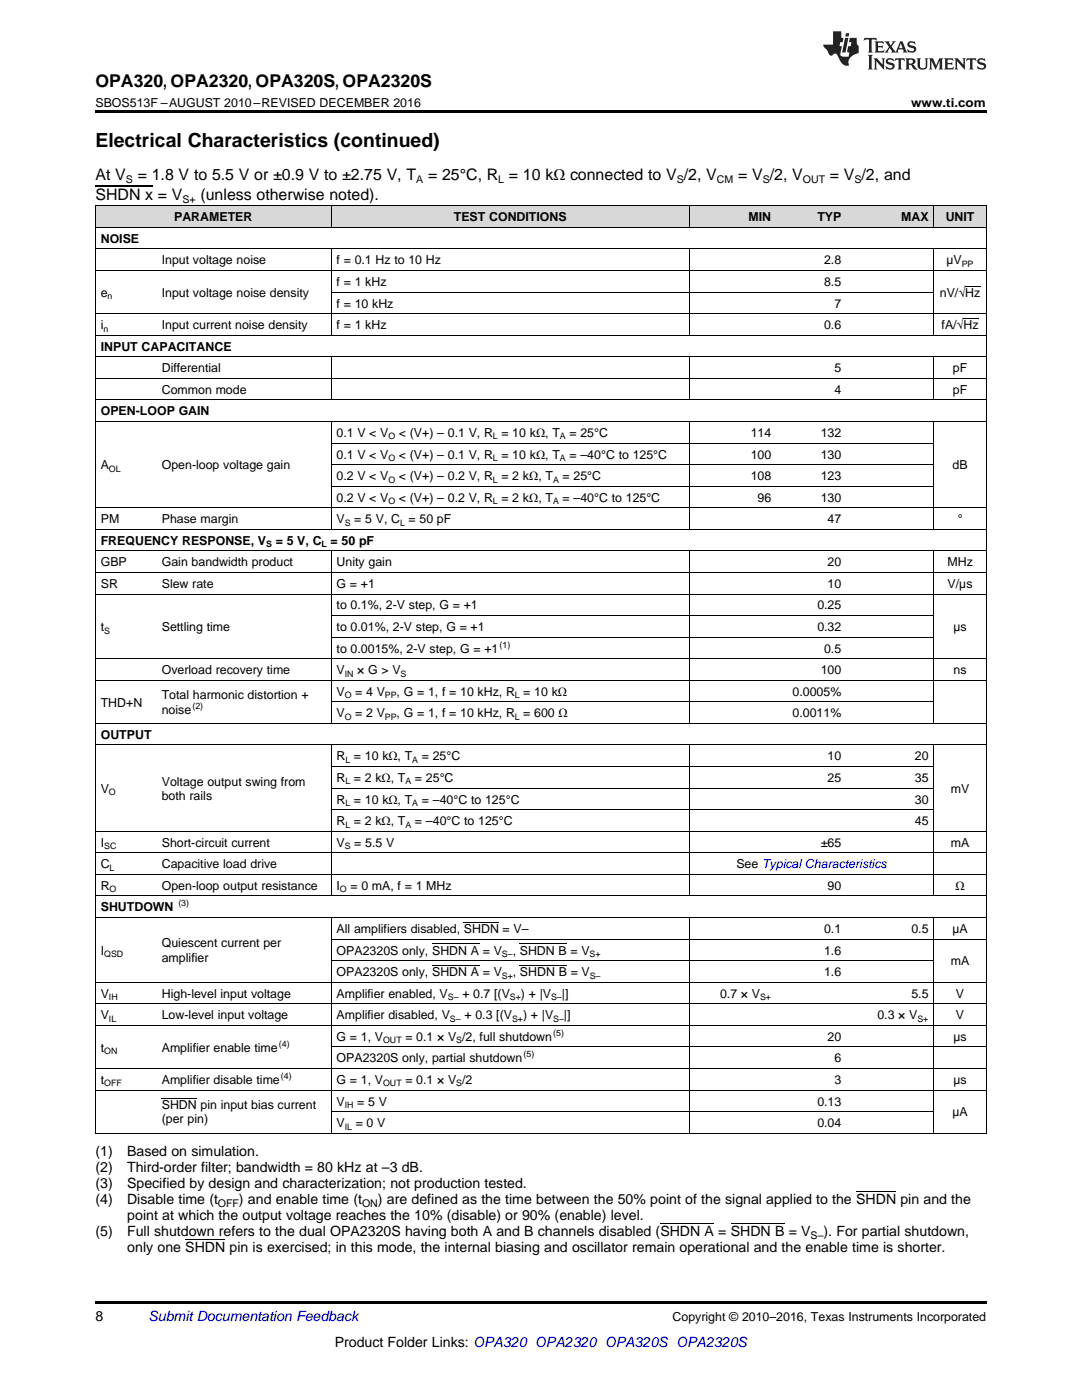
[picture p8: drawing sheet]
<svg xmlns="http://www.w3.org/2000/svg" width="216mm" height="279mm" viewBox="0 0 216 279" stroke-linecap="round" stroke-linejoin="round" font-family="sans-serif">
<defs><g id="words">
<text font-size="3.9" x="19" y="29.3">Electrical Characteristics (continued)</text>
<text font-size="3.5" x="19" y="17.3">OPA320, OPA2320, OPA320S, OPA2320S</text>
<g font-size="3.2">
<text x="19" y="36">At V</text>
<text x="27.5" y="36">= 1.8 V to 5.5 V or ±0.9 V to ±2.75 V, T</text>
<text x="85.4" y="36">= 25°C, R = 10 kΩ connected to V /2, V</text>
<text x="147.3" y="36">= V /2, V</text>
<text x="165.6" y="36">= V /2, and</text>
<text x="19" y="39.9">SHDN x = V</text>
<text x="40" y="39.9">(unless otherwise noted).</text>
</g>
<g font-size="2.8">
<text x="19" y="230.8">(1)</text>
<text x="19" y="234">(2)</text>
<text x="25.4" y="230.8">Based on simulation.</text>
<text x="25.4" y="234">Third-order filter; bandwidth = 80 kHz at –3 dB.</text>
<text x="19" y="237.1">(3)</text>
<text x="25.4" y="237.1">Specified by design and characterization; not production tested.</text>
<text x="19" y="240.3">(4)</text>
<text x="25.4" y="240.3">Disable time (t</text>
<text x="25.4" y="243.5">point at which the output voltage reaches the 10% (disable) or 90% (enable) level.</text>
<text x="47.7" y="240.3">) and enable time (t</text>
<text x="75.4" y="240.3">) are defined as the time between the 50% point of the signal applied to the SHDN pin and the</text>
<text x="19" y="246.7">(5)</text>
<text x="25.4" y="246.7">Full shutdown refers to the dual OPA2320S having both A and B channels disabled (SHDN A = SHDN B = V</text>
<text x="25.4" y="249.8">only one SHDN pin is exercised; in this mode, the internal biasing and oscillator remain operational and the enable time is shorter.</text>
<text x="164.3" y="246.7">). For partial shutdown,</text>
<text x="19" y="263.6">8</text>
<text x="66.8" y="268.9">Product Folder Links: OPA320 OPA2320 OPA320S OPA2320S</text>
</g>
<text font-size="2.8" fill="#0000c8" x="29.6" y="263.6">Submit Documentation Feedback</text>
<g font-size="2.5">
<text x="19" y="21.4">SBOS513F –AUGUST 2010–REVISED DECEMBER 2016</text>
<text x="181.8" y="21.4">www.ti.com</text>
<text x="34.7" y="44.2">PARAMETER</text>
<text x="90.6" y="44.2">TEST CONDITIONS</text>
<text x="149.4" y="44.2">MIN</text>
<text x="163.1" y="44.2">TYP</text>
<text x="179.8" y="44.2">MAX</text>
<text x="188.7" y="44.2">UNIT</text>
<text x="20.1" y="48.5">NOISE</text>
<text x="32.3" y="52.8">Input voltage noise</text>
<text x="67.2" y="52.8">f = 0.1 Hz to 10 Hz</text>
<text x="164.4" y="52.8">2.8</text>
<text x="188.9" y="52.8">µV</text>
<text x="20.1" y="59.2">e</text>
<text x="32.3" y="59.2">Input voltage noise density</text>
<text x="67.2" y="57.1">f = 1 kHz</text>
<text x="164.4" y="57.1">8.5</text>
<text x="187.5" y="59.2">nV/√Hz</text>
<text x="20.1" y="65.7">i</text>
<text x="32.3" y="65.7">Input current noise density</text>
<text x="67.2" y="61.4">f = 10 kHz</text>
<text x="67.2" y="65.7">f = 1 kHz</text>
<text x="164.4" y="65.7">0.6</text>
<text x="166.5" y="61.4">7</text>
<text x="187.9" y="65.7">fA/√Hz</text>
<text x="20.1" y="70">INPUT CAPACITANCE</text>
<text x="32.3" y="74.3">Differential</text>
<text x="166.5" y="74.3">5</text>
<text x="190.1" y="74.3">pF</text>
<text x="20.1" y="82.9">OPEN-LOOP GAIN</text>
<text x="32.3" y="78.6">Common mode</text>
<text x="166.5" y="78.6">4</text>
<text x="190.1" y="78.6">pF</text>
<text x="67.2" y="87.2">0.1 V &lt; V</text>
<text x="79.6" y="87.2">&lt; (V+) – 0.1 V, R = 10 kΩ, T</text>
<text x="113.6" y="87.2">= 25°C</text>
<text x="149.8" y="87.2">114</text>
<text x="163.8" y="87.2">132</text>
<text x="20.1" y="93.7">A</text>
<text x="32.3" y="93.7">Open-loop voltage gain</text>
<text x="67.2" y="91.5">0.1 V &lt; V</text>
<text x="67.2" y="95.8">0.2 V &lt; V</text>
<text x="79.6" y="91.5">&lt; (V+) – 0.1 V, R = 10 kΩ, T</text>
<text x="79.6" y="95.8">&lt; (V+) – 0.2 V, R = 2 kΩ, T</text>
<text x="112.3" y="95.8">= 25°C</text>
<text x="113.6" y="91.5">= –40°C to 125°C</text>
<text x="149.8" y="91.5">100</text>
<text x="149.8" y="95.8">108</text>
<text x="163.8" y="91.5">130</text>
<text x="163.8" y="95.8">123</text>
<text x="190.1" y="93.7">dB</text>
<text x="67.2" y="100.1">0.2 V &lt; V</text>
<text x="79.6" y="100.1">&lt; (V+) – 0.2 V, R = 2 kΩ, T</text>
<text x="112.3" y="100.1">= –40°C to 125°C</text>
<text x="151.2" y="100.1">96</text>
<text x="163.8" y="100.1">130</text>
<text x="20.1" y="104.4">PM</text>
<text x="32.3" y="104.4">Phase margin</text>
<text x="67.2" y="104.4">V</text>
<text x="70.7" y="104.4">= 5 V, C = 50 pF</text>
<text x="165.1" y="104.4">47</text>
<text x="191.1" y="104.4">°</text>
<text x="20.1" y="108.7">FREQUENCY RESPONSE, V</text>
<text x="20.1" y="113">GBP</text>
<text x="32.3" y="113">Gain bandwidth product</text>
<text x="55" y="108.7">= 5 V, C</text>
<text x="66" y="108.7">= 50 pF</text>
<text x="67.2" y="113">Unity gain</text>
<text x="165.1" y="113">20</text>
<text x="189.1" y="113">MHz</text>
<text x="20.1" y="117.3">SR</text>
<text x="32.3" y="117.3">Slew rate</text>
<text x="67.2" y="117.3">G = +1</text>
<text x="165.1" y="117.3">10</text>
<text x="189.1" y="117.3">V/µs</text>
<text x="20.1" y="125.9">t</text>
<text x="32.3" y="125.9">Settling time</text>
<text x="67.2" y="121.6">to 0.1%, 2-V step, G = +1</text>
<text x="67.2" y="125.9">to 0.01%, 2-V step, G = +1</text>
<text x="163.1" y="121.6">0.25</text>
<text x="163.1" y="125.9">0.32</text>
<text x="190.3" y="125.9">µs</text>
<text x="67.2" y="130.2">to 0.0015%, 2-V step, G = +1</text>
<text x="164.4" y="130.2">0.5</text>
<text x="32.3" y="134.5">Overload recovery time</text>
<text x="67.2" y="134.5">V</text>
<text x="71.3" y="134.5">× G &gt; V</text>
<text x="163.8" y="134.5">100</text>
<text x="190.3" y="134.5">ns</text>
<text x="20.1" y="141">THD+N</text>
<text x="32.3" y="139.6">Total harmonic distortion +</text>
<text x="32.3" y="142.4">noise</text>
<text x="67.2" y="138.9">V</text>
<text x="67.2" y="143.2">V</text>
<text x="70.9" y="138.9">= 4 V</text>
<text x="70.9" y="143.2">= 2 V</text>
<text x="79.1" y="138.9">, G = 1, f = 10 kHz, R = 10 kΩ</text>
<text x="79.1" y="143.2">, G = 1, f = 10 kHz, R = 600 Ω</text>
<text x="158.2" y="138.9">0.0005%</text>
<text x="158.2" y="143.2">0.0011%</text>
<text x="20.1" y="147.5">OUTPUT</text>
<text x="67.2" y="151.8">R = 10 kΩ, T</text>
<text x="84.2" y="151.8">= 25°C</text>
<text x="165.1" y="151.8">10</text>
<text x="182.6" y="151.8">20</text>
<text x="20.1" y="158.2">V</text>
<text x="32.3" y="156.8">Voltage output swing from</text>
<text x="32.3" y="159.6">both rails</text>
<text x="67.2" y="156.1">R = 2 kΩ, T</text>
<text x="67.2" y="160.4">R = 10 kΩ, T</text>
<text x="82.8" y="156.1">= 25°C</text>
<text x="84.2" y="160.4">= –40°C to 125°C</text>
<text x="165.1" y="156.1">25</text>
<text x="182.6" y="156.1">35</text>
<text x="182.6" y="160.4">30</text>
<text x="189.7" y="158.2">mV</text>
<text x="67.2" y="164.7">R = 2 kΩ, T</text>
<text x="82.8" y="164.7">= –40°C to 125°C</text>
<text x="182.6" y="164.7">45</text>
<text x="20.1" y="169">I</text>
<text x="20.1" y="173.3">C</text>
<text x="32.3" y="169">Short-circuit current</text>
<text x="32.3" y="173.3">Capacitive load drive</text>
<text x="67.2" y="169">V</text>
<text x="70.7" y="169">= 5.5 V</text>
<text x="146.9" y="173.3">See Typical Characteristics</text>
<text x="163.8" y="169">±65</text>
<text x="189.7" y="169">mA</text>
<text x="20.1" y="177.6">R</text>
<text x="32.3" y="177.6">Open-loop output resistance</text>
<text x="67.2" y="177.6">I</text>
<text x="69.9" y="177.6">= 0 mA, f = 1 MHz</text>
<text x="165.1" y="177.6">90</text>
<text x="190.7" y="177.6">Ω</text>
<text x="20.1" y="181.9">SHUTDOWN</text>
<text x="20.1" y="190.5">I</text>
<text x="32.3" y="189.1">Quiescent current per</text>
<text x="32.3" y="191.9">amplifier</text>
<text x="67.2" y="186.2">All amplifiers disabled, SHDN = V–</text>
<text x="67.2" y="190.5">OPA2320S only, SHDN A = V</text>
<text x="102.3" y="190.5">, SHDN B = V</text>
<text x="164.4" y="186.2">0.1</text>
<text x="164.4" y="190.5">1.6</text>
<text x="181.9" y="186.2">0.5</text>
<text x="190" y="186.2">µA</text>
<text x="67.2" y="194.8">OPA2320S only, SHDN A = V</text>
<text x="102.4" y="194.8">, SHDN B = V</text>
<text x="164.4" y="194.8">1.6</text>
<text x="189.7" y="192.7">mA</text>
<text x="20.1" y="199.1">V</text>
<text x="20.1" y="203.4">V</text>
<text x="32.3" y="199.1">High-level input voltage</text>
<text x="32.3" y="203.4">Low-level input voltage</text>
<text x="67.2" y="199.1">Amplifier enabled, V</text>
<text x="67.2" y="203.4">Amplifier disabled, V</text>
<text x="92.3" y="199.1">+ 0.7 [(V</text>
<text x="92.7" y="203.4">+ 0.3 [(V</text>
<text x="103.9" y="199.1">) + |V</text>
<text x="104.4" y="203.4">) + |V</text>
<text x="112.1" y="199.1">|]</text>
<text x="112.5" y="203.4">|]</text>
<text x="143.7" y="199.1">0.7 × V</text>
<text x="175.1" y="203.4">0.3 × V</text>
<text x="181.9" y="199.1">5.5</text>
<text x="190.7" y="199.1">V</text>
<text x="190.7" y="203.4">V</text>
<text x="20.1" y="209.9">t</text>
<text x="32.3" y="209.9">Amplifier enable time</text>
<text x="67.2" y="207.7">G = 1, V</text>
<text x="80.9" y="207.7">= 0.1 × V /2, full shutdown</text>
<text x="165.1" y="207.7">20</text>
<text x="190.3" y="207.7">µs</text>
<text x="67.2" y="212">OPA2320S only, partial shutdown</text>
<text x="166.5" y="212">6</text>
<text x="20.1" y="216.3">t</text>
<text x="32.3" y="216.3">Amplifier disable time</text>
<text x="32.3" y="221.4">SHDN pin input bias current</text>
<text x="67.2" y="216.3">G = 1, V</text>
<text x="67.2" y="220.6">V</text>
<text x="71.3" y="220.6">= 5 V</text>
<text x="80.9" y="216.3">= 0.1 × V /2</text>
<text x="163.1" y="220.6">0.13</text>
<text x="166.5" y="216.3">3</text>
<text x="190.3" y="216.3">µs</text>
<text x="32.3" y="224.2">(per pin)</text>
<text x="67.2" y="224.9">V</text>
<text x="71" y="224.9">= 0 V</text>
<text x="163.1" y="224.9">0.04</text>
<text x="190" y="222.8">µA</text>
<text x="134.2" y="263.6">Copyright © 2010–2016, Texas Instruments Incorporated</text>
</g>
<g font-size="2.1">
<text x="25.1" y="36.6">S</text>
<text x="36.4" y="40.5">S+</text>
<text x="83" y="36.6">A</text>
<text x="99.4" y="36.6">L</text>
<text x="135.1" y="36.6">S</text>
<text x="143.1" y="36.6">CM</text>
<text x="152.2" y="36.6">S</text>
<text x="160.2" y="36.6">OUT</text>
<text x="170.5" y="36.6">S</text>
<text x="43.5" y="240.9">OFF</text>
<text x="72.2" y="240.9">ON</text>
<text x="161.7" y="247.2">S–</text>
</g>
<g font-size="1.8">
<text x="191.9" y="53.3">PP</text>
<text x="21.4" y="59.7">n</text>
<text x="20.6" y="66.2">n</text>
<text x="77.5" y="87.7">O</text>
<text x="98.4" y="87.7">L</text>
<text x="111.7" y="87.7">A</text>
<text x="21.7" y="94.2">OL</text>
<text x="77.5" y="92">O</text>
<text x="98.4" y="92">L</text>
<text x="111.7" y="92">A</text>
<text x="77.5" y="96.3">O</text>
<text x="77.5" y="100.6">O</text>
<text x="98.4" y="96.3">L</text>
<text x="98.4" y="100.6">L</text>
<text x="110.3" y="96.3">A</text>
<text x="110.3" y="100.6">A</text>
<text x="68.8" y="104.9">S</text>
<text x="79.8" y="104.9">L</text>
<text x="53.1" y="109.2">S</text>
<text x="64.2" y="109.2">L</text>
<text x="20.8" y="126.4">S</text>
<text x="99.7" y="129.3">(1)</text>
<text x="68.8" y="135">IN</text>
<text x="79.9" y="135">S</text>
<text x="38.4" y="141.4">(2)</text>
<text x="68.8" y="139.3">O</text>
<text x="68.8" y="143.7">O</text>
<text x="76.8" y="139.3">PP</text>
<text x="76.8" y="143.7">PP</text>
<text x="102.7" y="139.3">L</text>
<text x="102.7" y="143.7">L</text>
<text x="68.9" y="152.3">L</text>
<text x="82.3" y="152.3">A</text>
<text x="21.7" y="158.7">O</text>
<text x="68.9" y="156.6">L</text>
<text x="68.9" y="160.9">L</text>
<text x="80.9" y="156.6">A</text>
<text x="82.3" y="160.9">A</text>
<text x="68.9" y="165.2">L</text>
<text x="80.9" y="165.2">A</text>
<text x="20.8" y="169.5">SC</text>
<text x="21.9" y="173.8">L</text>
<text x="68.8" y="169.5">S</text>
<text x="21.9" y="178.1">O</text>
<text x="67.8" y="178.1">O</text>
<text x="35.6" y="180.9">(3)</text>
<text x="20.8" y="191">QSD</text>
<text x="100.2" y="191">S–</text>
<text x="117.7" y="191">S+</text>
<text x="100.2" y="195.3">S+</text>
<text x="117.7" y="195.3">S–</text>
<text x="21.7" y="199.6">IH</text>
<text x="21.7" y="203.9">IL</text>
<text x="89.4" y="199.6">S–</text>
<text x="89.8" y="203.9">S–</text>
<text x="101.7" y="199.6">S+</text>
<text x="102.2" y="203.9">S+</text>
<text x="110" y="199.6">S–</text>
<text x="110.4" y="203.9">S–</text>
<text x="151.7" y="199.6">S+</text>
<text x="183.1" y="203.9">S+</text>
<text x="55.6" y="208.9">(4)</text>
<text x="76.4" y="208.2">OUT</text>
<text x="91.1" y="208.2">S</text>
<text x="110.4" y="206.7">(5)</text>
<text x="20.8" y="210.4">ON</text>
<text x="56.1" y="215.3">(4)</text>
<text x="104.5" y="211">(5)</text>
<text x="20.8" y="216.8">OFF</text>
<text x="68.8" y="221.1">IH</text>
<text x="76.4" y="216.8">OUT</text>
<text x="91.1" y="216.8">S</text>
<text x="68.8" y="225.4">IL</text>
</g>
</g></defs>
<g fill="#d8d8d8">
<path d="M19 41.1h12.2v4.3h-12.2z"/>
<path d="M31.2 41.1h20.9v4.3h-20.9z"/>
<path d="M52.1 41.1h14v4.3h-14z"/>
<path d="M66.1 41.1h34.9v4.3h-34.9z"/>
<path d="M101 41.1h36.5v4.3h-36.5z"/>
<path d="M137.5 41.1h17.5v4.3h-17.5z"/>
<path d="M155 41.1h13.9v4.3h-13.9z"/>
<path d="M168.9 41.1h17.5v4.3h-17.5z"/>
<path d="M186.4 41.1h10.4v4.3h-10.4z"/>
</g>
<path d="M19 22h177.8v.5h-177.8zM19 259.7h177.8v.5h-177.8z" fill="#000"/>
<g fill="none" stroke="#000" stroke-width=".2">
<path d="M19 54h177.8M19 49.7h177.8M19 45.4h177.8M19 41.1h177.8M19.1 41.1v185.1M66.1 41.1v4.3M66.1 49.7v17.3M66.1 58.3h120.3M137.5 41.1v4.3M137.5 49.7v17.3M186.3 41.1v4.3M186.3 49.7v17.3"/>
<path d="M196.8 41.1v185.1M19 79.8h177.8M19 75.5h177.8M19 71.2h177.8M19 66.9h177.8M19 62.6h177.8M66.1 71.3v8.6M137.5 71.3v8.6M186.3 71.3v8.6M19 84.1h177.8M66.1 84.2v21.5M66.1 97h120.3"/>
<path d="M66.1 92.7h120.3M66.1 88.4h120.3M137.5 84.2v21.5M186.3 84.2v21.5M19 118.6h177.8M19 114.2h177.8M19 109.9h177.8M19 105.6h177.8M19 101.3h177.8M66.1 110v34.4M137.5 110v34.4M186.3 110v34.4"/>
<path d="M19 135.8h177.8M19 131.5h177.8M66.1 127.2h120.3M66.1 122.9h120.3M19 148.7h177.8M19 144.4h177.8M66.1 148.7v30.2M66.1 157.3h120.3M66.1 153h120.3M66.1 140.1h120.3M137.5 148.7v30.2M186.3 148.7v30.2"/>
<path d="M19 178.8h177.8M19 174.5h177.8M19 170.2h177.8M19 165.9h177.8M66.1 161.6h120.3M19 196h177.8M19 183.1h177.8M66.1 183.2v43M66.1 191.7h120.3M66.1 187.4h130.7M137.5 183.2v43M186.3 183.2v43"/>
<path d="M19 217.5h177.8M19 213.2h177.8M19 204.6h177.8M19 200.3h177.8M66.1 208.9h130.7M19 226.1h177.8M66.1 221.8h120.3"/>
</g>
<g fill="#231f20">
<path d="M172.5 7.6l-.1 .5 .4-.2h.6v.1v2.1l-.2 .4h.9l-.2-.4v-2.1l.1-.1h.5l.5 .2-.2-.5zM174.5 8.3l.2 .3v1.5l-.2 .4h1.8l.2-.6a1.04 1.04 0 0 1-1.3 .2v-.7h.6l.3 .2v-.6l-.3 .2h-.6v-.6l.8-.1 .4 .3-.2-.5zM176.5 8.3l.9 1.1-.9 1.1h.8l-.2-.2 .4-.7 .5 .7-.2 .2h1.5l-.2-.2 .2-.4h.9l.1 .4-.2 .2h1l-.3-.3-.7-1.9h-.5l-.9 2-.8-1 .9-1h-.8l.1 .3-.4 .5-.3-.6 .1-.2zM179.7 8.6l.4 1h-.7zM181.3 8.4a.63 .63 0 0 0-.2 .7 .63 .63 0 0 0 .6 .4l.6 .2 .1 .2a.75 .75 0 0 1-.7 .4 .75 .75 0 0 1-.6-.5l.1 .7 .1-.1a1.11 1.11 0 0 0 1.5-.6 1.13 1.13 0 0 0-1.2-.8l-.1-.4a1.04 1.04 0 0 1 1.2 .2l-.2-.5-.2 .1-.4-.2zM173.2 10.9l.2 .4v2.2l-.2 .4h1l-.3-.4v-2.2l.3-.4zM174.3 11.6l.3 .4v1.5l-.3 .4h.8l-.2-.4v-1.3l1.5 1.7v-1.9l.2-.4h-.7l.2 .4v.9l-1.1-1.3zM177 11.8a.62 .62 0 0 0-.2 .7 .62 .62 0 0 0 .6 .4l.6 .1 .1 .3a.76 .76 0 0 1-.7 .3 .76 .76 0 0 1-.7-.4l.2 .7 .1-.1a1.11 1.11 0 0 0 1.5-.6 1.13 1.13 0 0 0-1.2-.8l-.1-.4a1.04 1.04 0 0 1 1.2 .2l-.2-.6-.2 .1-.5-.1zM178.7 11.6l-.2 .6a.61 .61 0 0 1 .8-.3v1.6l-.2 .4h.9l-.2-.4v-1.6a.63 .63 0 0 1 .7 .3l-.1-.6zM180.6 11.6l.3 .4v1.5l-.3 .4h1l-.2-.2-.1-.8 .6 .2a.76 .76 0 0 0 1.2 .7l-1-1a.58 .58 0 0 0 .6-.5 .58 .58 0 0 0-.5-.6zM181.4 11.9h.1a.45 .45 0 0 1 .5 .1 .45 .45 0 0 1 .1 .5l-.8 .2zM182.9 11.6l.2 .2a2.17 2.17 0 0 0 .3 1.9 .99 .99 0 0 0 1.6-.6v-1.1l.2-.4h-.7l.2 .2a1.92 1.92 0 0 1-.2 1.8 .6 .6 0 0 1-.9-.5v-1.1l.2-.4zM185.4 11.6l.2 .4v1.5l-.2 .4h.7l-.2-.4v-1.4l.8 1.8 .8-1.8v1.4l-.2 .4h.9l-.2-.4v-1.5l.2-.4h-.8l-.6 1.5-.6-1.5zM188.4 11.6l.2 .4v1.5l-.2 .4h1.8l.1-.6a1.04 1.04 0 0 1-1.2 .1v-.6h.5l.4 .2v-.6l-.4 .2h-.5v-.7h.8l.3 .3-.1-.6zM190.5 11.6l.2 .4v1.5l-.2 .4h.7l-.2-.4v-1.3l1.5 1.7v-1.9l.2-.4h-.7l.2 .4v.9l-1.1-1.3zM192.9 11.6l-.1 .6a.61 .61 0 0 1 .7-.3l.1 1.6-.3 .4h1l-.3-.4 .1-1.6a.63 .63 0 0 1 .7 .3l-.1-.6zM195.2 11.8a.62 .62 0 0 0-.2 .7 .62 .62 0 0 0 .6 .4l.6 .1 .1 .3a.76 .76 0 0 1-.7 .3 .76 .76 0 0 1-.6-.4l.1 .7 .1-.1a1.11 1.11 0 0 0 1.6-.6 1.13 1.13 0 0 0-1.3-.8l-.1-.4a1.04 1.04 0 0 1 1.2 .2l-.1-.6-.2 .1-.5-.1z"/>
<path d="M166.2 6.3v2.6h-1.9v.4l.8 .9a.91 .91 0 0 0 1 .8 .56 .56 0 0 1 .5-.3 .56 .56 0 0 1 .5 .3l.4 .8a1.53 1.53 0 0 0 1.9 1.2 1.54 1.54 0 0 1 1-2.1l.9-.3v-1.4a1.52 1.52 0 0 1-.4-1.6h-1.3l-.2 .8h.5l-.2 .8h-.5l-.1 1v.2l.4 .1-.2 .8a1.93 1.93 0 0 1-1.6-.3l.3-1.8h-.5l.2-.8h.4l.2-.8h-.4v-1.3zM168.6 7.6l-.6 2.9h.7l.6-2.9zM168.8 6.6l-.1 .7h.6l.2-.7z"/>
</g>
<path d="M192.6 57.1h3M192.3 63.5h3M86.2 192.7h9.4M86.2 188.3h9.4M92.6 184h7M103.7 188.3h9.4M103.8 192.7h9.3M32.3 219.2h7M170.9 237.8h7.9M37 247.4h7.9M131.8 244.2h10.7M145.8 244.2h10.7" fill="none" stroke="#000" stroke-width=".2"/>
<path d="M19 37.1h11.6" fill="none" stroke="#000" stroke-width=".21"/>
<use href="#words"/>
</svg>
